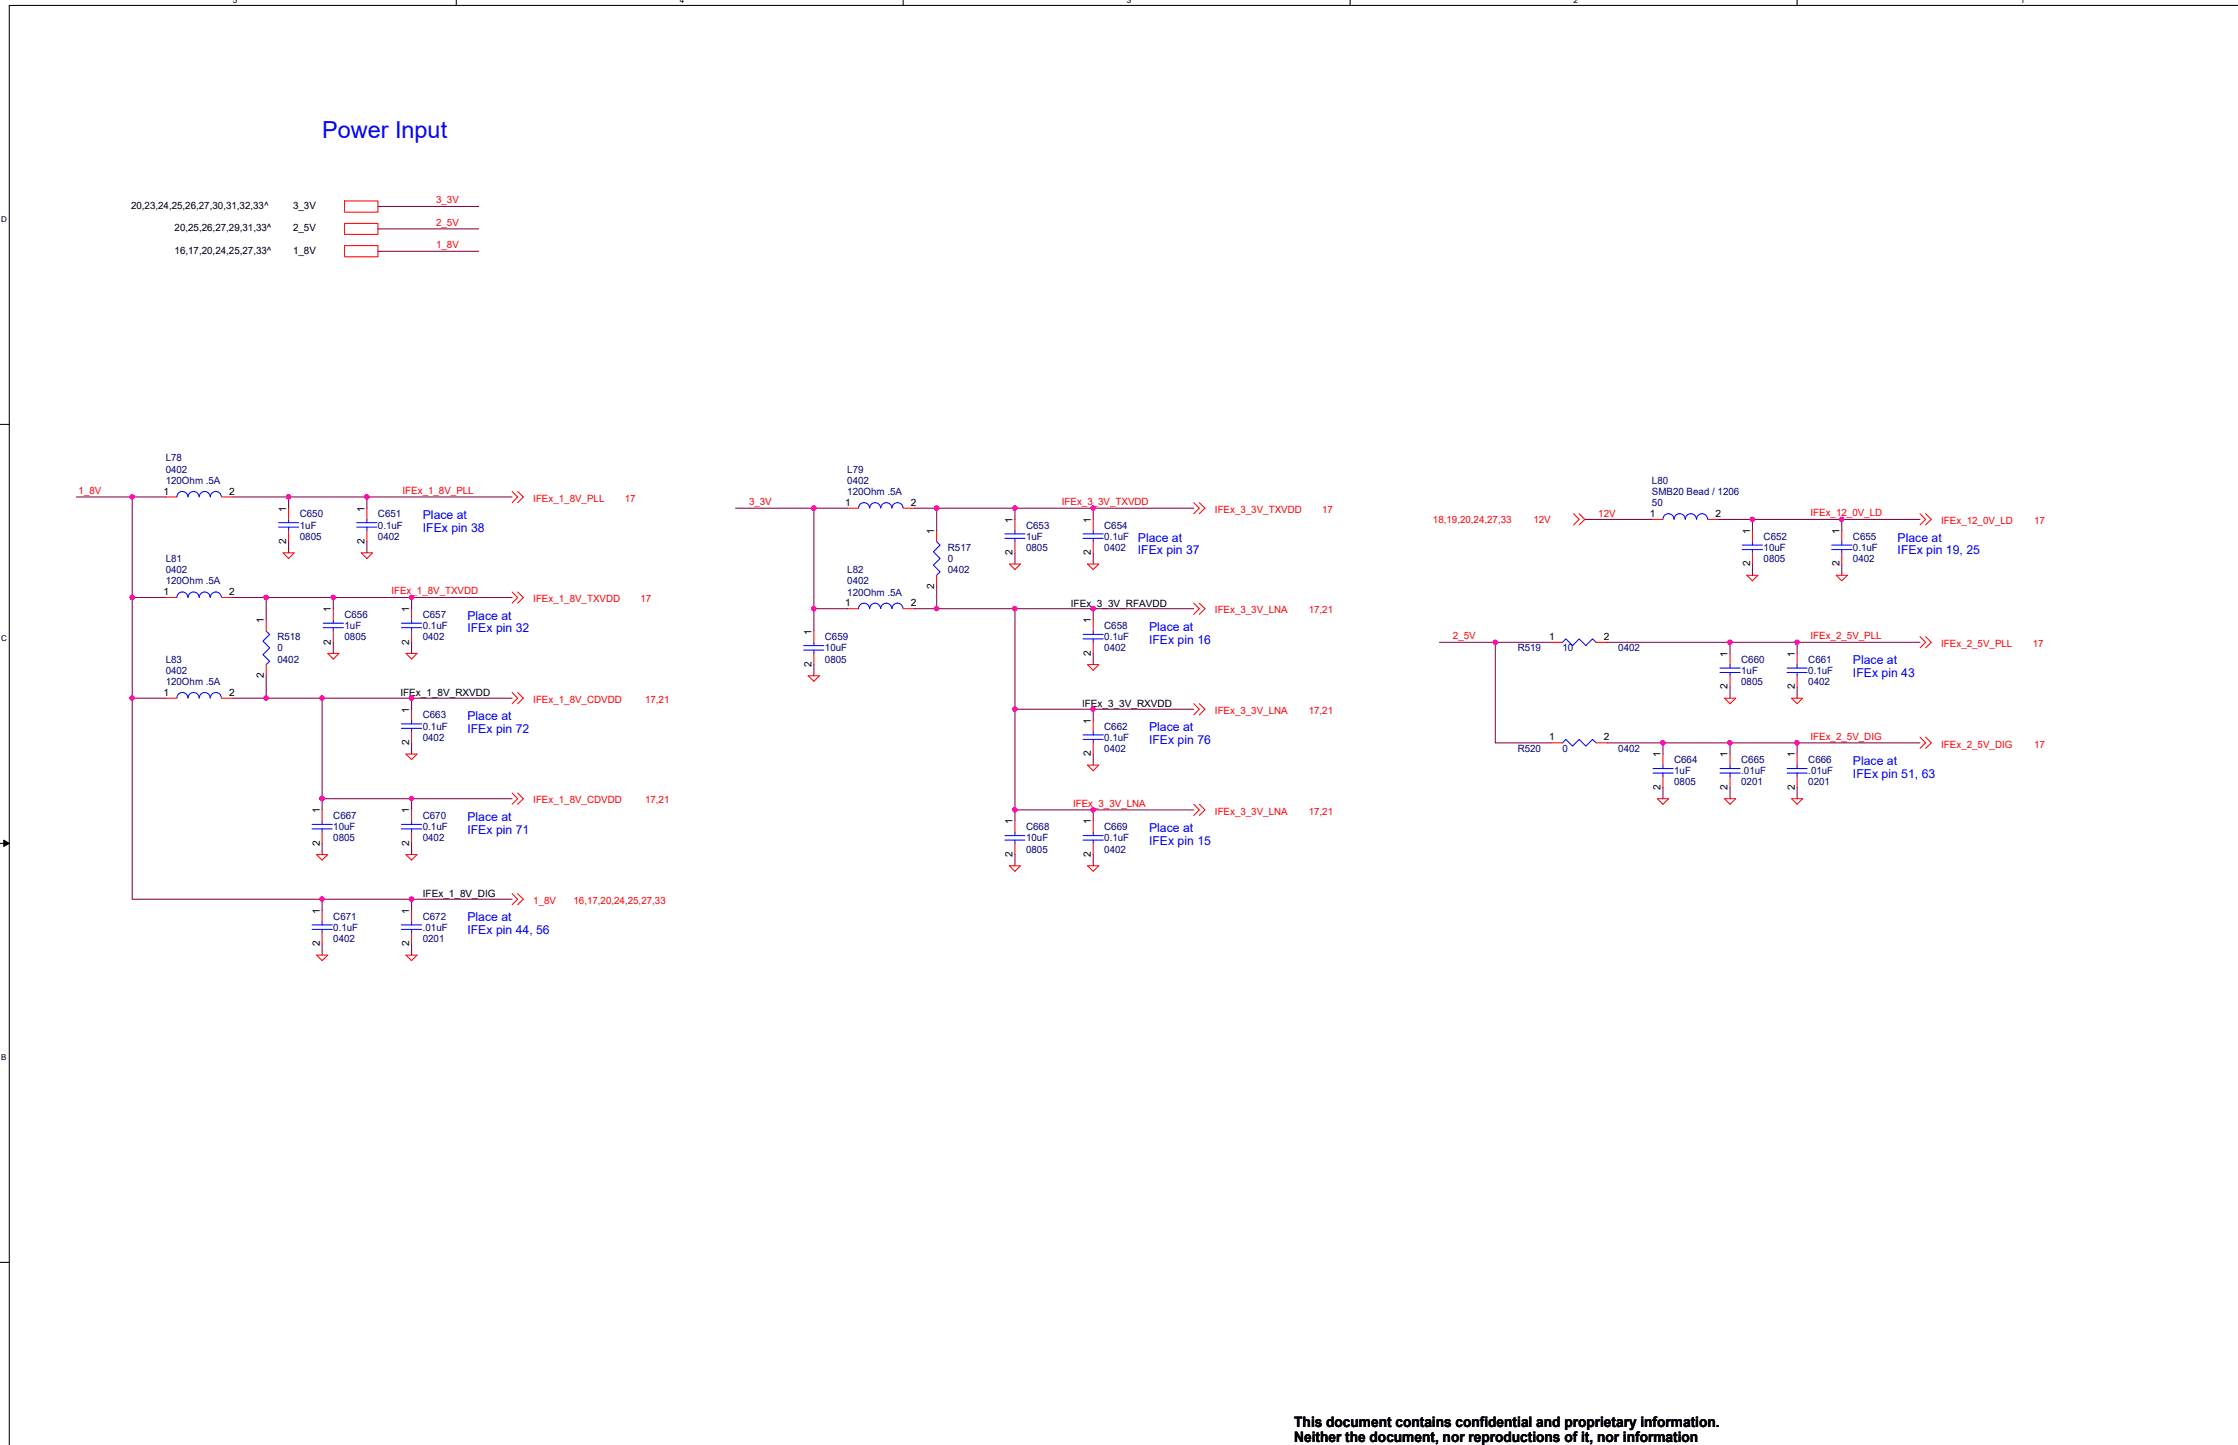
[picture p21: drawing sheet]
<svg xmlns="http://www.w3.org/2000/svg" width="275mm" height="177mm" viewBox="0 0 275 177" stroke-linecap="round" stroke-linejoin="round" font-family="sans-serif">
<defs><g id="words">
<text font-size="2.9" fill="#00f" x="39.5" y="17">Power Input</text>
<g font-size="1.8">
<text x="158.9" y="175.1">This document contains confidential and proprietary information.</text>
<text x="158.9" y="177">Neither the document, nor reproductions of it, nor information</text>
</g>
<g font-size="1.5" fill="#00f">
<text x="51.9" y="63.7">Place at</text>
<text x="51.9" y="65.3">IFEx pin 38</text>
<text x="139.7" y="66.5">Place at</text>
<text x="139.7" y="68">IFEx pin 37</text>
<text x="232.9" y="66.5">Place at</text>
<text x="232.9" y="68">IFEx pin 19, 25</text>
<text x="57.4" y="76.1">Place at</text>
<text x="57.4" y="77.6">IFEx pin 32</text>
<text x="141.1" y="77.5">Place at</text>
<text x="141.1" y="79">IFEx pin 16</text>
<text x="227.5" y="81.6">Place at</text>
<text x="227.5" y="83.1">IFEx pin 43</text>
<text x="57.4" y="88.4">Place at</text>
<text x="57.4" y="90">IFEx pin 72</text>
<text x="141.1" y="89.8">Place at</text>
<text x="141.1" y="91.3">IFEx pin 76</text>
<text x="227.5" y="93.9">Place at</text>
<text x="227.5" y="95.5">IFEx pin 51, 63</text>
<text x="57.4" y="100.8">Place at</text>
<text x="57.4" y="102.3">IFEx pin 71</text>
<text x="141.1" y="102.1">Place at</text>
<text x="141.1" y="103.7">IFEx pin 15</text>
<text x="57.4" y="113.1">Place at</text>
<text x="57.4" y="114.7">IFEx pin 44, 56</text>
</g>
<g font-size="1.2">
<text x="16.1" y="25.7">20,23,24,25,26,27,30,31,32,33^</text>
<text x="21.4" y="28.4">20,25,26,27,29,31,33^</text>
<text x="36" y="25.7">3_3V</text>
<text x="36" y="28.4">2_5V</text>
<text x="21.4" y="31.1">16,17,20,24,25,27,33^</text>
<text x="36" y="31.1">1_8V</text>
<text x="20.1" y="60.7">1</text>
<text x="28.1" y="60.7">2</text>
<text x="35.1" y="62.8" transform="rotate(-90 35.1 62.8)">1</text>
<text x="44.7" y="62.8" transform="rotate(-90 44.7 62.8)">1</text>
<text x="103.8" y="62.1">1</text>
<text x="111.8" y="62.1">2</text>
<text x="114.7" y="65.5" transform="rotate(-90 114.7 65.5)">1</text>
<text x="124.3" y="64.2" transform="rotate(-90 124.3 64.2)">1</text>
<text x="133.9" y="64.2" transform="rotate(-90 133.9 64.2)">1</text>
<text x="202.5" y="63.5">1</text>
<text x="210.6" y="63.5">2</text>
<text x="214.8" y="65.5" transform="rotate(-90 214.8 65.5)">1</text>
<text x="225.8" y="65.5" transform="rotate(-90 225.8 65.5)">1</text>
<text x="35.1" y="66.8" transform="rotate(-90 35.1 66.8)">2</text>
<text x="44.7" y="66.8" transform="rotate(-90 44.7 66.8)">2</text>
<text x="124.3" y="68.1" transform="rotate(-90 124.3 68.1)">2</text>
<text x="133.9" y="68.1" transform="rotate(-90 133.9 68.1)">2</text>
<text x="214.8" y="69.5" transform="rotate(-90 214.8 69.5)">2</text>
<text x="225.8" y="69.5" transform="rotate(-90 225.8 69.5)">2</text>
<text x="20.1" y="73.1">1</text>
<text x="28.1" y="73.1">2</text>
<text x="32.4" y="76.5" transform="rotate(-90 32.4 76.5)">1</text>
<text x="40.6" y="75.2" transform="rotate(-90 40.6 75.2)">1</text>
<text x="50.2" y="75.2" transform="rotate(-90 50.2 75.2)">1</text>
<text x="99.6" y="77.9" transform="rotate(-90 99.6 77.9)">1</text>
<text x="103.8" y="74.4">1</text>
<text x="111.8" y="74.4">2</text>
<text x="114.7" y="72.3" transform="rotate(-90 114.7 72.3)">2</text>
<text x="131.4" y="74.5">IFEx_3_3V_RFAVDD</text>
<text x="133.9" y="76.5" transform="rotate(-90 133.9 76.5)">1</text>
<text x="32.4" y="83.2" transform="rotate(-90 32.4 83.2)">2</text>
<text x="40.6" y="79.1" transform="rotate(-90 40.6 79.1)">2</text>
<text x="50.2" y="79.1" transform="rotate(-90 50.2 79.1)">2</text>
<text x="99.6" y="81.9" transform="rotate(-90 99.6 81.9)">2</text>
<text x="133.9" y="80.5" transform="rotate(-90 133.9 80.5)">2</text>
<text x="190.2" y="78.6">1</text>
<text x="196.9" y="78.6">2</text>
<text x="212.1" y="80.6" transform="rotate(-90 212.1 80.6)">1</text>
<text x="220.3" y="80.6" transform="rotate(-90 220.3 80.6)">1</text>
<text x="20.1" y="85.4">1</text>
<text x="28.1" y="85.4">2</text>
<text x="49.1" y="85.5">IFEx_1_8V_RXVDD</text>
<text x="50.2" y="87.5" transform="rotate(-90 50.2 87.5)">1</text>
<text x="132.8" y="86.8">IFEx_3_3V_RXVDD</text>
<text x="133.9" y="88.9" transform="rotate(-90 133.9 88.9)">1</text>
<text x="212.1" y="84.6" transform="rotate(-90 212.1 84.6)">2</text>
<text x="220.3" y="84.6" transform="rotate(-90 220.3 84.6)">2</text>
<text x="50.2" y="91.5" transform="rotate(-90 50.2 91.5)">2</text>
<text x="133.9" y="92.8" transform="rotate(-90 133.9 92.8)">2</text>
<text x="190.2" y="90.9">1</text>
<text x="196.9" y="90.9">2</text>
<text x="203.8" y="93" transform="rotate(-90 203.8 93)">1</text>
<text x="212.1" y="93" transform="rotate(-90 212.1 93)">1</text>
<text x="220.3" y="93" transform="rotate(-90 220.3 93)">1</text>
<text x="39.2" y="99.8" transform="rotate(-90 39.2 99.8)">1</text>
<text x="50.2" y="99.8" transform="rotate(-90 50.2 99.8)">1</text>
<text x="124.3" y="101.2" transform="rotate(-90 124.3 101.2)">1</text>
<text x="133.9" y="101.2" transform="rotate(-90 133.9 101.2)">1</text>
<text x="203.8" y="97" transform="rotate(-90 203.8 97)">2</text>
<text x="212.1" y="97" transform="rotate(-90 212.1 97)">2</text>
<text x="220.3" y="97" transform="rotate(-90 220.3 97)">2</text>
<text x="39.2" y="103.8" transform="rotate(-90 39.2 103.8)">2</text>
<text x="50.2" y="103.8" transform="rotate(-90 50.2 103.8)">2</text>
<text x="124.3" y="105.2" transform="rotate(-90 124.3 105.2)">2</text>
<text x="133.9" y="105.2" transform="rotate(-90 133.9 105.2)">2</text>
<text x="39.2" y="112.2" transform="rotate(-90 39.2 112.2)">1</text>
<text x="50.2" y="112.2" transform="rotate(-90 50.2 112.2)">1</text>
<text x="51.9" y="110.1">IFEx_1_8V_DIG</text>
<text x="39.2" y="116.2" transform="rotate(-90 39.2 116.2)">2</text>
<text x="50.2" y="116.2" transform="rotate(-90 50.2 116.2)">2</text>
</g>
<g font-size="1.2" fill="#f00">
<text x="53.5" y="25">3_3V</text>
<text x="53.5" y="27.7">2_5V</text>
<text x="53.5" y="30.5">1_8V</text>
<text x="9.6" y="60.6">1_8V</text>
<text x="49.4" y="60.6">IFEx_1_8V_PLL</text>
<text x="65.5" y="61.6">IFEx_1_8V_PLL</text>
<text x="76.7" y="61.6">17</text>
<text x="91.9" y="62">3_3V</text>
<text x="130.3" y="62">IFEx_3_3V_TXVDD</text>
<text x="149.1" y="63">IFEx_3_3V_TXVDD</text>
<text x="162.3" y="63">17</text>
<text x="175.9" y="64.2">18,19,20,24,27,33</text>
<text x="188.2" y="64.2">12V</text>
<text x="196.2" y="63.5">12V</text>
<text x="222.2" y="63.4">IFEx_12_0V_LD</text>
<text x="238.3" y="64.3">IFEx_12_0V_LD</text>
<text x="249.7" y="64.3">17</text>
<text x="48" y="73">IFEx_1_8V_TXVDD</text>
<text x="65.5" y="73.9">IFEx_1_8V_TXVDD</text>
<text x="78.6" y="73.9">17</text>
<text x="149.1" y="75.3">IFEx_3_3V_LNA</text>
<text x="160.7" y="75.3">17,21</text>
<text x="178.3" y="78.5">2_5V</text>
<text x="222.2" y="78.5">IFEx_2_5V_PLL</text>
<text x="238.3" y="79.4">IFEx_2_5V_PLL</text>
<text x="249.5" y="79.4">17</text>
<text x="65.5" y="86.3">IFEx_1_8V_CDVDD</text>
<text x="79.2" y="86.3">17,21</text>
<text x="149.1" y="87.6">IFEx_3_3V_LNA</text>
<text x="160.7" y="87.6">17,21</text>
<text x="222.2" y="90.8">IFEx_2_5V_DIG</text>
<text x="238.3" y="91.8">IFEx_2_5V_DIG</text>
<text x="249.7" y="91.8">17</text>
<text x="65.5" y="98.6">IFEx_1_8V_CDVDD</text>
<text x="79.2" y="98.6">17,21</text>
<text x="131.7" y="99">IFEx_3_3V_LNA</text>
<text x="149.1" y="100">IFEx_3_3V_LNA</text>
<text x="160.7" y="100">17,21</text>
<text x="65.5" y="111">1_8V</text>
<text x="70.4" y="111">16,17,20,24,25,27,33</text>
</g>
<g font-size="1.2" fill="#000080">
<text x="20.3" y="56.7">L78</text>
<text x="20.3" y="59.4">120Ohm .5A</text>
<text x="20.3" y="58">0402</text>
<text x="104" y="58">L79</text>
<text x="104" y="59.4">0402</text>
<text x="202.8" y="59.4">L80</text>
<text x="36.8" y="63.5">C650</text>
<text x="36.8" y="64.9">1uF</text>
<text x="46.4" y="63.5">C651</text>
<text x="46.4" y="64.9">0.1uF</text>
<text x="104" y="60.8">120Ohm .5A</text>
<text x="126" y="64.9">C653</text>
<text x="135.5" y="64.9">C654</text>
<text x="202.8" y="62.1">50</text>
<text x="202.8" y="60.8">SMB20 Bead / 1206</text>
<text x="20.3" y="69">L81</text>
<text x="20.3" y="71.7">120Ohm .5A</text>
<text x="20.3" y="70.4">0402</text>
<text x="36.8" y="66.3">0805</text>
<text x="46.4" y="66.3">0402</text>
<text x="104" y="70.4">L82</text>
<text x="104" y="71.7">0402</text>
<text x="116.3" y="67.6">R517</text>
<text x="116.3" y="69">0</text>
<text x="116.3" y="70.4">0402</text>
<text x="126" y="66.3">1uF</text>
<text x="126" y="67.6">0805</text>
<text x="135.5" y="66.3">0.1uF</text>
<text x="135.5" y="67.6">0402</text>
<text x="216.5" y="66.3">C652</text>
<text x="216.5" y="67.6">10uF</text>
<text x="216.5" y="69">0805</text>
<text x="227.5" y="66.3">C655</text>
<text x="227.5" y="67.6">0.1uF</text>
<text x="227.5" y="69">0402</text>
<text x="42.3" y="75.9">C656</text>
<text x="42.3" y="77.2">1uF</text>
<text x="51.9" y="75.9">C657</text>
<text x="51.9" y="77.2">0.1uF</text>
<text x="104" y="73.1">120Ohm .5A</text>
<text x="135.5" y="77.2">C658</text>
<text x="20.3" y="81.3">L83</text>
<text x="20.3" y="82.7">0402</text>
<text x="34.1" y="78.6">R518</text>
<text x="34.1" y="80">0</text>
<text x="34.1" y="81.3">0402</text>
<text x="42.3" y="78.6">0805</text>
<text x="51.9" y="78.6">0402</text>
<text x="101.3" y="78.6">C659</text>
<text x="101.3" y="80">10uF</text>
<text x="101.3" y="81.3">0805</text>
<text x="135.5" y="78.6">0.1uF</text>
<text x="135.5" y="80">0402</text>
<text x="186.3" y="80">R519</text>
<text x="191.8" y="80">10</text>
<text x="198.6" y="80">0402</text>
<text x="213.7" y="81.3">C660</text>
<text x="213.7" y="82.7">1uF</text>
<text x="222" y="81.3">C661</text>
<text x="222" y="82.7">0.1uF</text>
<text x="20.3" y="84.1">120Ohm .5A</text>
<text x="51.9" y="88.2">C663</text>
<text x="51.9" y="89.6">0.1uF</text>
<text x="135.5" y="89.6">C662</text>
<text x="213.7" y="84.1">0805</text>
<text x="222" y="84.1">0402</text>
<text x="51.9" y="90.9">0402</text>
<text x="135.5" y="90.9">0.1uF</text>
<text x="135.5" y="92.3">0402</text>
<text x="186.3" y="92.3">R520</text>
<text x="191.8" y="92.3">0</text>
<text x="198.6" y="92.3">0402</text>
<text x="205.5" y="93.7">C664</text>
<text x="205.5" y="95">1uF</text>
<text x="213.7" y="93.7">C665</text>
<text x="213.7" y="95">.01uF</text>
<text x="222" y="93.7">C666</text>
<text x="222" y="95">.01uF</text>
<text x="40.9" y="100.6">C667</text>
<text x="40.9" y="101.9">10uF</text>
<text x="51.9" y="100.6">C670</text>
<text x="51.9" y="101.9">0.1uF</text>
<text x="126" y="101.9">C668</text>
<text x="135.5" y="101.9">C669</text>
<text x="205.5" y="96.4">0805</text>
<text x="213.7" y="96.4">0201</text>
<text x="222" y="96.4">0201</text>
<text x="40.9" y="103.3">0805</text>
<text x="51.9" y="103.3">0402</text>
<text x="126" y="103.3">10uF</text>
<text x="126" y="104.7">0805</text>
<text x="135.5" y="103.3">0.1uF</text>
<text x="135.5" y="104.7">0402</text>
<text x="40.9" y="112.9">C671</text>
<text x="51.9" y="112.9">C672</text>
<text x="40.9" y="114.3">0.1uF</text>
<text x="40.9" y="115.6">0402</text>
<text x="51.9" y="114.3">.01uF</text>
<text x="51.9" y="115.6">0201</text>
</g>
<g font-size="1">
<text x="28.6" y=".3">5</text>
<text x="83.4" y=".3">4</text>
<text x="138.3" y=".3">3</text>
<text x="193.2" y=".3">2</text>
<text x="248" y=".3">1</text>
<text x=".1" y="27.3">D</text>
<text x=".1" y="78.7">C</text>
<text x=".1" y="130.1">B</text>
</g>
</g></defs>
<path d="M274.8 .7h-273.7v176.7" fill="none" stroke="#000" stroke-width=".13"/>
<path d="M28.6 -.1h.5v.6h-.5z" fill="#fff"/>
<path d="M56 -.1v.8" fill="none" stroke="#000" stroke-width=".13"/>
<path d="M83.4 -.1h.6v.6h-.6z" fill="#fff"/>
<path d="M110.9 -.1v.8" fill="none" stroke="#000" stroke-width=".13"/>
<path d="M138.3 -.1h.5v.6h-.5z" fill="#fff"/>
<path d="M165.7 -.1v.8" fill="none" stroke="#000" stroke-width=".13"/>
<path d="M193.2 -.1h.5v.6h-.5z" fill="#fff"/>
<path d="M220.6 -.1v.8" fill="none" stroke="#000" stroke-width=".13"/>
<g fill="#fff">
<path d="M248 -.1h.6v.6h-.6z"/>
<path d="M.1 26.4h.7v1.1h-.7z"/>
<path d="M.1 77.8h.7v1.1h-.7z"/>
</g>
<path d="M-.1 52.1h1.2" fill="none" stroke="#000" stroke-width=".13"/>
<path d="M.1 129.3h.7v1.1h-.7z" fill="#fff"/>
<path d="M-.1 103.5h1.2M-.1 155h1.2" fill="none" stroke="#000" stroke-width=".13"/>
<path d="M.5 103.1l.6 .4-.6 .4z" fill="#000" stroke="#000" stroke-width=".12"/>
<g fill="none" stroke="#f00" stroke-width=".13">
<path d="M42.3 24.7h4.1v1.3h-4.1zM42.3 27.4h4.1v1.4h-4.1zM42.3 30.2h4.1v1.3h-4.1zM20.3 61h1.4M20.3 73.4h1.4M27.2 61h1.4M27.2 73.4h1.4M32.7 76.1v1.4M34.8 67.9h1.3l-.7 .7zM35.4 62.4v1.4M35.4 65.1v1.4M40.9 74.7v1.4"/>
<path d="M40.9 77.5v1.4M44.3 67.9h1.4l-.7 .7zM45 62.4v1.4M45 65.1v1.4M50.5 74.7v1.4M50.5 77.5v1.4M62.9 72.7l.6 .7-.6 .7M62.9 60.3l.6 .7-.6 .7M63.5 72.7l.7 .7-.7 .7M63.5 60.3l.7 .7-.7 .7M99.9 77.5v1.4M104 62.4h1.4"/>
<path d="M104 74.7h1.4M110.9 62.4h1.3M110.9 74.7h1.3M115 65.1v1.4M115 70.6v1.4M123.9 69.2h1.4l-.7 .7zM124.6 63.8v1.3M124.6 66.5v1.4M133.5 69.2h1.4l-.7 .7zM134.2 76.1v1.4M134.2 78.9v1.3M134.2 63.8v1.3"/>
<path d="M134.2 66.5v1.4M146.5 61.7l.7 .7-.7 .7M146.5 74.1l.7 .6-.7 .7M147.2 61.7l.7 .7-.7 .7M147.2 74.1l.7 .6-.7 .7M190.4 78.9h1.4M193.2 63.1l.6 .7-.6 .6M193.8 63.1l.7 .7-.7 .6M195.9 78.9h1.4M202.8 63.8h1.3M209.6 63.8h1.4M214.4 70.6h1.4l-.7 .7z"/>
<path d="M215.1 65.1v1.4M215.1 67.9v1.3M225.4 70.6h1.4l-.7 .7zM226.1 65.1v1.4M226.1 67.9v1.3M235.7 63.1l.7 .7-.7 .6M235.7 78.2l.7 .7-.7 .6M236.4 63.1l.7 .7-.7 .6M236.4 78.2l.7 .7-.7 .6M20.3 85.7h1.4M27.2 85.7h1.4M32.7 81.6v1.4"/>
<path d="M39.5 99.4v1.4M40.2 80.2h1.4l-.7 .7zM49.8 92.6h1.4l-.7 .7zM49.8 80.2h1.4l-.7 .7zM50.5 87.1v1.3M50.5 89.8v1.4M50.5 99.4v1.4M62.9 85l.6 .7-.6 .7M62.9 97.4l.6 .7-.6 .6M63.5 85l.7 .7-.7 .7M63.5 97.4l.7 .7-.7 .6M99.2 83h1.4l-.7 .6z"/>
<path d="M99.9 80.2v1.4M133.5 81.6h1.4l-.7 .7zM133.5 93.9h1.4l-.7 .7zM134.2 88.4v1.4M134.2 91.2v1.4M146.5 98.7l.7 .7-.7 .7M146.5 86.4l.7 .7-.7 .7M147.2 98.7l.7 .7-.7 .7M147.2 86.4l.7 .7-.7 .7M190.4 91.2h1.4M195.9 91.2h1.4M203.5 98.1h1.3l-.7 .6z"/>
<path d="M204.1 92.6v1.3M204.1 95.3v1.4M211.7 98.1h1.4l-.7 .6zM211.7 85.7h1.4l-.7 .7zM212.4 92.6v1.3M212.4 95.3v1.4M212.4 80.2v1.4M212.4 83v1.3M219.9 98.1h1.4l-.7 .6zM219.9 85.7h1.4l-.7 .7zM220.6 92.6v1.3M220.6 95.3v1.4"/>
<path d="M220.6 80.2v1.4M220.6 83v1.3M235.7 90.5l.7 .7-.7 .7M236.4 90.5l.7 .7-.7 .7M38.9 117.3h1.3l-.7 .6zM38.9 104.9h1.3l-.7 .7zM39.5 102.2v1.3M39.5 111.8v1.3M39.5 114.5v1.4M49.8 117.3h1.4l-.7 .6zM49.8 104.9h1.4l-.7 .7zM50.5 111.8v1.3"/>
<path d="M50.5 114.5v1.4M50.5 102.2v1.3M62.9 109.7l.6 .7-.6 .7M63.5 109.7l.7 .7-.7 .7M123.9 106.3h1.4l-.7 .7zM124.6 100.8v1.4M124.6 103.5v1.4M133.5 106.3h1.4l-.7 .7zM134.2 100.8v1.4M134.2 103.5v1.4"/>
</g>
<g fill="none" stroke="#00f" stroke-width=".13">
<path d="M21.7 61a.68 .68 0 0 1 .7-.7 .68 .68 0 0 1 .7 .7 .69 .69 0 0 1 .7-.7 .69 .69 0 0 1 .6 .7 .68 .68 0 0 1 .7-.7 .68 .68 0 0 1 .7 .7 .69 .69 0 0 1 .7-.7 .69 .69 0 0 1 .7 .7M21.7 73.3a.68 .68 0 0 1 .7-.6 .68 .68 0 0 1 .7 .6 .69 .69 0 0 1 .7-.6 .69 .69 0 0 1 .6 .6 .68 .68 0 0 1 .7-.6 .68 .68 0 0 1 .7 .6 .69 .69 0 0 1 .7-.6 .69 .69 0 0 1 .7 .6M32.7 77.5l.4 .4-.8 .8 .8 .8-.8 .9 .8 .8-.4 .4M34.2 64.7h2.5M34.2 64.2h2.5M35.4 64.7v.4M35.4 63.8v.4M39.7 77.1h2.5M39.7 76.5h2.5M40.9 77.1v.4M40.9 76.1v.4M43.8 64.7h2.5"/>
<path d="M43.8 64.2h2.5M45 64.7v.4M45 63.8v.4M49.3 77.1h2.4M49.3 76.5h2.4M50.5 77.1v.4M50.5 76.1v.4M98.7 79.8h2.4M98.7 79.3h2.4M99.9 79.8v.4M99.9 78.9v.4M105.4 62.4a.68 .68 0 0 1 .7-.7 .68 .68 0 0 1 .6 .7"/>
<path d="M105.4 74.7a.68 .68 0 0 1 .7-.6 .68 .68 0 0 1 .6 .6M106.8 62.4a.67 .67 0 0 1 .6-.7 .67 .67 0 0 1 .7 .7M106.8 74.7a.67 .67 0 0 1 .6-.6 .67 .67 0 0 1 .7 .6M108.1 62.4a.68 .68 0 0 1 .7-.7 .68 .68 0 0 1 .7 .7M108.1 74.7a.68 .68 0 0 1 .7-.6 .68 .68 0 0 1 .7 .6M109.5 62.4a.68 .68 0 0 1 .7-.7 .68 .68 0 0 1 .6 .7M109.5 74.7a.68 .68 0 0 1 .7-.6 .68 .68 0 0 1 .6 .6M115 66.5l.4 .4-.8 .8 .8 .9-.8 .8 .8 .8-.4 .4M123.4 66.1h2.4M123.4 65.5h2.4M124.6 66.1v.4M124.6 65.1v.4"/>
<path d="M132.9 78.4h2.5M132.9 77.9h2.5M132.9 66.1h2.5M132.9 65.5h2.5M134.2 78.4v.5M134.2 77.5v.4M134.2 66.1v.4M134.2 65.1v.4M191.8 78.9l.4-.5 .8 .9 .8-.9 .9 .9 .8-.9 .4 .5M205.5 63.7a.68 .68 0 0 0-.7-.6 .68 .68 0 0 0-.7 .6M209.6 63.7a.69 .69 0 0 0-.7-.6 .69 .69 0 0 0-.7 .6 .69 .69 0 0 0-.7-.6 .69 .69 0 0 0-.6 .6 .68 .68 0 0 0-.7-.6 .68 .68 0 0 0-.7 .6M213.9 67.5h2.4"/>
<path d="M213.9 66.9h2.4M215.1 67.5v.4M215.1 66.5v.4M224.9 67.5h2.4M224.9 66.9h2.4M226.1 67.5v.4M226.1 66.5v.4M27.2 85.7a.69 .69 0 0 0-.7-.7 .69 .69 0 0 0-.7 .7 .68 .68 0 0 0-.7-.7 .68 .68 0 0 0-.7 .7 .69 .69 0 0 0-.6-.7 .69 .69 0 0 0-.7 .7 .68 .68 0 0 0-.7-.7 .68 .68 0 0 0-.7 .7M49.3 89.4h2.4M49.3 88.9h2.4M50.5 89.4v.4M50.5 88.4v.5"/>
<path d="M132.9 90.8h2.5M132.9 90.2h2.5M134.2 90.8v.4M134.2 89.8v.4M191.8 91.2l.4-.4 .8 .8 .8-.8 .9 .8 .8-.8 .4 .4M202.9 94.9h2.5M202.9 94.4h2.5M204.1 94.9v.4M204.1 93.9v.5M211.1 94.9h2.5M211.1 94.4h2.5M211.1 82.6h2.5"/>
<path d="M211.1 82h2.5M212.4 94.9v.4M212.4 93.9v.5M212.4 82.6v.4M212.4 81.6v.4M219.4 94.9h2.4M219.4 94.4h2.4M219.4 82.6h2.4M219.4 82h2.4M220.6 94.9v.4M220.6 93.9v.5M220.6 82.6v.4"/>
<path d="M220.6 81.6v.4M38.3 101.8h2.5M38.3 101.2h2.5M38.3 114.1h2.5M38.3 113.5h2.5M39.5 101.8v.4M39.5 100.8v.4M39.5 114.1v.4M39.5 113.1v.4M49.3 114.1h2.4M49.3 113.5h2.4M49.3 101.8h2.4"/>
<path d="M49.3 101.2h2.4M50.5 114.1v.4M50.5 113.1v.4M50.5 101.8v.4M50.5 100.8v.4M123.4 103.1h2.4M123.4 102.6h2.4M124.6 103.1v.4M124.6 102.2v.4M132.9 103.1h2.5M132.9 102.6h2.5M134.2 103.1v.4"/>
<path d="M134.2 102.2v.4"/>
</g>
<g fill="none" stroke="#800040" stroke-width=".13">
<path d="M46.4 25.3h12.4M46.4 28.1h12.4M46.4 30.9h12.4M9.4 61h6.8M16.2 61v12.4M16.2 61h4.1M16.2 73.4h4.1M16.2 73.4v12.3M28.6 61h6.8M28.6 73.4h4.1M32.7 73.4h8.2M32.7 73.4v2.7"/>
<path d="M35.4 61h9.6M35.4 61v1.4M35.4 66.5v1.4M40.9 78.9v1.3M40.9 73.4h9.6M40.9 73.4v1.3M45 61v1.4M45 66.5v1.4M45 61h17.9M50.5 73.4h12.4M50.5 78.9v1.3M50.5 73.4v1.3"/>
<path d="M90.3 62.4h9.6M99.9 62.4v12.3M99.9 74.7v2.8M99.9 62.4h4.1M99.9 74.7h4.1M112.2 62.4h2.8M112.2 74.7h2.8M115 62.4h9.6M115 74.7h9.6M115 62.4v2.7M115 72v2.7M124.6 74.7h9.6"/>
<path d="M124.6 62.4h9.6M124.6 74.7v12.4M124.6 67.9v1.3M124.6 62.4v1.4M134.2 67.9v1.3M146.5 74.7h-12.3v1.4M146.5 62.4h-12.3v1.4M176.7 78.9h6.9M183.6 78.9v12.3h6.8M183.6 78.9h6.8M194.5 63.8h8.3M197.3 78.9h15.1"/>
<path d="M211 63.8h4.1M212.4 78.9v1.3M212.4 78.9h8.2M215.1 69.2v1.4M215.1 63.8v1.3M215.1 63.8h11M220.6 78.9h15.1M220.6 78.9v1.3M226.1 63.8h9.6M226.1 69.2v1.4M226.1 63.8v1.3M16.2 85.7v24.7h23.3"/>
<path d="M16.2 85.7h4.1M28.6 85.7h4.1M32.7 83v2.7M32.7 85.7h6.8M39.5 85.7v12.4M39.5 98.1v1.3M39.5 98.1h11M39.5 85.7h11M50.5 85.7h12.4M50.5 98.1h12.4M50.5 91.2v1.4M50.5 85.7v1.4"/>
<path d="M50.5 98.1v1.3M99.9 81.6v1.4M124.6 99.4h9.6M124.6 87.1h9.6M124.6 99.4v1.4M124.6 87.1v12.3M134.2 92.6v1.3M134.2 80.2v1.4M146.5 99.4h-12.3v1.4M146.5 87.1h-12.3v1.3M197.3 91.2h6.8M204.1 96.7v1.4"/>
<path d="M204.1 91.2v1.4M204.1 91.2h8.3M212.4 96.7v1.4M212.4 84.3v1.4M212.4 91.2v1.4M212.4 91.2h8.2M220.6 91.2v1.4M220.6 96.7v1.4M220.6 91.2h15.1M220.6 84.3v1.4M39.5 103.5v1.4M39.5 110.4v1.4"/>
<path d="M39.5 115.9v1.4M39.5 110.4h11M50.5 110.4h12.4M50.5 103.5v1.4M50.5 110.4v1.4M50.5 115.9v1.4M124.6 104.9v1.4M134.2 104.9v1.4"/>
</g>
<g fill="#f0f" stroke="#f0f" stroke-width=".13">
<circle cx="16.2" cy="61" r=".27"/>
<circle cx="16.2" cy="73.3" r=".27"/>
<circle cx="45" cy="61" r=".27"/>
<circle cx="35.4" cy="61" r=".27"/>
<circle cx="50.5" cy="73.3" r=".27"/>
<circle cx="50.5" cy="85.7" r=".27"/>
<circle cx="50.5" cy="98" r=".27"/>
<circle cx="39.5" cy="98" r=".27"/>
<circle cx="39.5" cy="110.4" r=".27"/>
<circle cx="50.5" cy="110.4" r=".27"/>
<circle cx="99.9" cy="74.7" r=".27"/>
<circle cx="99.9" cy="62.4" r=".27"/>
<circle cx="134.2" cy="74.7" r=".27"/>
<circle cx="134.2" cy="99.4" r=".27"/>
<circle cx="124.6" cy="87.1" r=".27"/>
<circle cx="124.6" cy="74.7" r=".27"/>
<circle cx="124.6" cy="99.4" r=".27"/>
<circle cx="134.2" cy="87.1" r=".27"/>
<circle cx="134.2" cy="62.4" r=".27"/>
<circle cx="215.1" cy="63.8" r=".27"/>
<circle cx="226.1" cy="63.8" r=".27"/>
<circle cx="220.6" cy="78.8" r=".27"/>
<circle cx="220.6" cy="91.2" r=".27"/>
<circle cx="212.3" cy="91.2" r=".27"/>
<circle cx="204.1" cy="91.2" r=".27"/>
<circle cx="212.3" cy="78.8" r=".27"/>
<circle cx="183.5" cy="78.8" r=".27"/>
<circle cx="16.2" cy="85.7" r=".27"/>
<circle cx="40.9" cy="73.3" r=".27"/>
<circle cx="32.7" cy="73.3" r=".27"/>
<circle cx="39.5" cy="85.7" r=".27"/>
<circle cx="32.7" cy="85.7" r=".27"/>
<circle cx="124.6" cy="62.4" r=".27"/>
<circle cx="115" cy="62.4" r=".27"/>
<circle cx="115" cy="74.7" r=".27"/>
</g>
<use href="#words"/>
</svg>
